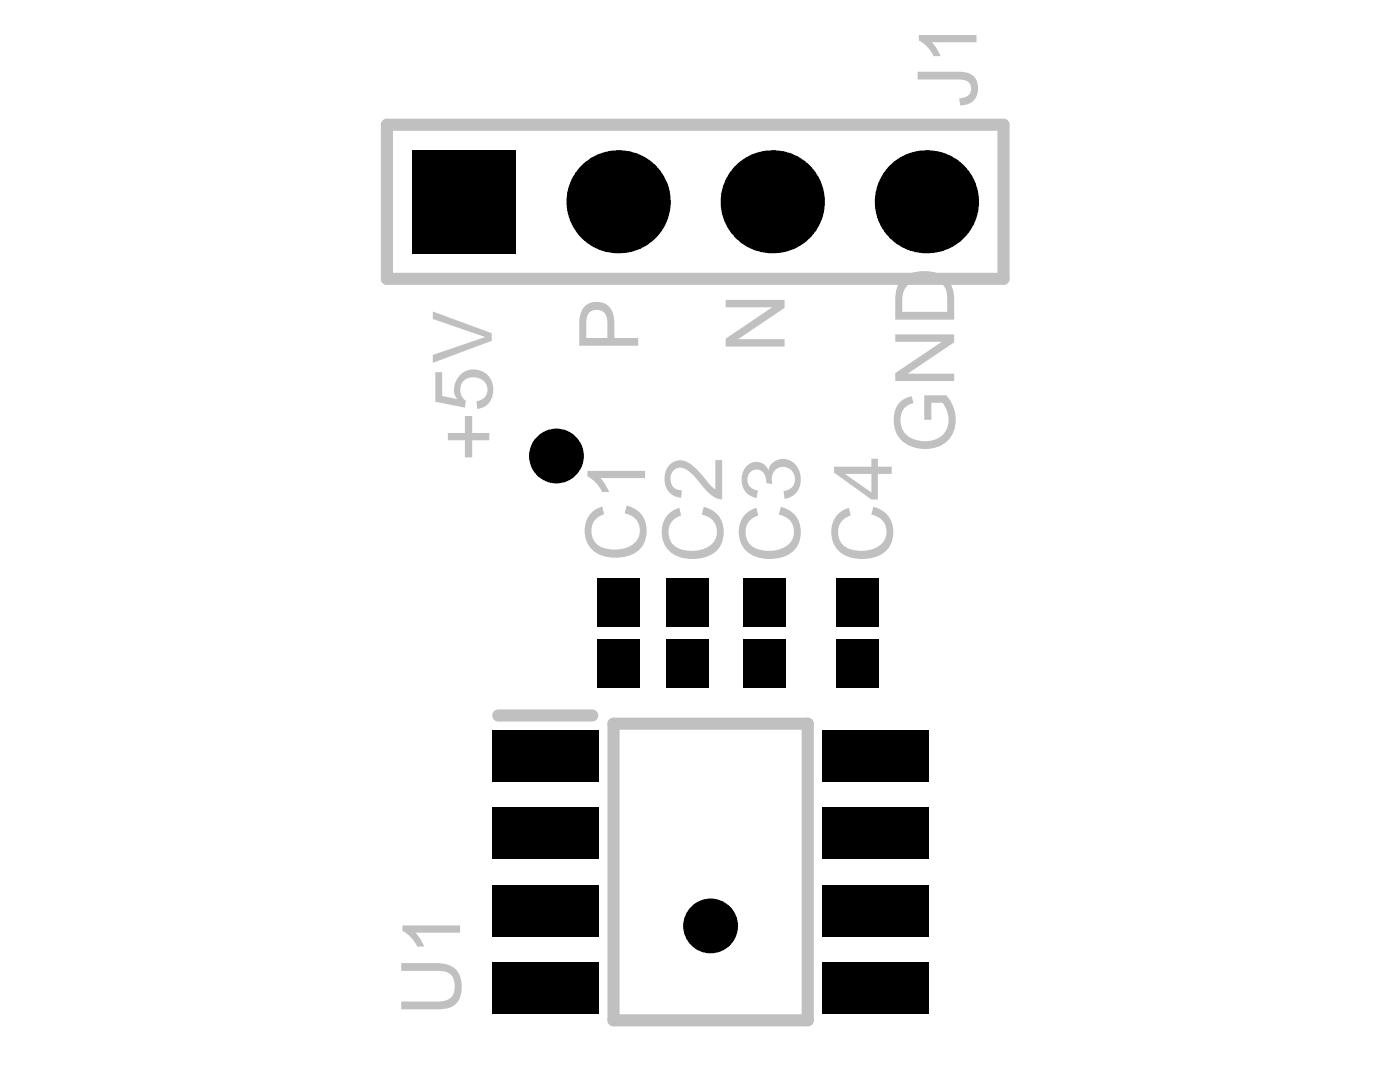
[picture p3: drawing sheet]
<svg xmlns="http://www.w3.org/2000/svg" width="279mm" height="216mm" viewBox="0 0 279 216" stroke-linecap="round" stroke-linejoin="round" font-family="sans-serif">
<defs><g id="words">
<g font-size="16.4" fill="#c0c0c0">
<text x="194.9" y="21.3" transform="rotate(-90 194.9 21.3)">J1</text>
<text x="127.4" y="70.4" transform="rotate(-90 127.4 70.4)">P</text>
<text x="156.6" y="70.4" transform="rotate(-90 156.6 70.4)">N</text>
<text x="98.1" y="91.9" transform="rotate(-90 98.1 91.9)">+5V</text>
<text x="190.4" y="90.4" transform="rotate(-90 190.4 90.4)">GND</text>
<text x="128.7" y="112" transform="rotate(-90 128.7 112)">C1</text>
<text x="144.1" y="112.3" transform="rotate(-90 144.1 112.3)">C2</text>
<text x="159.5" y="112.3" transform="rotate(-90 159.5 112.3)">C3</text>
<text x="178" y="112.3" transform="rotate(-90 178 112.3)">C4</text>
<text x="91.8" y="202.7" transform="rotate(-90 91.8 202.7)">U1</text>
</g>
</g></defs>
<g fill="#000">
<circle cx="123.4" cy="40.3" r="10.3"/>
<circle cx="154.1" cy="40.3" r="10.3"/>
<circle cx="184.9" cy="40.3" r="10.3"/>
<circle cx="111.1" cy="91" r="5.5"/>
<circle cx="141.8" cy="184.8" r="5.5"/>
</g>
<g fill="#000">
<path d="M82.3 30h20.6v20.6h-20.6z" fill-rule="evenodd"/>
<path d="M119.1 115.4h8.5v9.8h-8.5z" fill-rule="evenodd"/>
<path d="M120.3 116.7h6.1v7.2h-6.1z" fill-rule="evenodd"/>
<path d="M132.9 115.4h8.6v9.8h-8.6z" fill-rule="evenodd"/>
<path d="M134.2 116.7h6v7.2h-6z" fill-rule="evenodd"/>
<path d="M148.3 115.4h8.5v9.8h-8.5z" fill-rule="evenodd"/>
<path d="M149.6 116.7h6v7.2h-6z" fill-rule="evenodd"/>
<path d="M166.8 115.4h8.5v9.8h-8.5z" fill-rule="evenodd"/>
<path d="M168 116.7h6.1v7.2h-6.1z" fill-rule="evenodd"/>
<path d="M119.1 127.5h8.5v9.8h-8.5z" fill-rule="evenodd"/>
<path d="M120.3 128.8h6.1v7.2h-6.1z" fill-rule="evenodd"/>
<path d="M132.9 127.5h8.6v9.8h-8.6z" fill-rule="evenodd"/>
<path d="M134.2 128.8h6v7.2h-6z" fill-rule="evenodd"/>
<path d="M148.3 127.5h8.5v9.8h-8.5z" fill-rule="evenodd"/>
<path d="M149.6 128.8h6v7.2h-6z" fill-rule="evenodd"/>
<path d="M166.8 127.5h8.5v9.8h-8.5z" fill-rule="evenodd"/>
<path d="M168 128.8h6.1v7.2h-6.1z" fill-rule="evenodd"/>
<path d="M98.2 145.8h21.2v10.3h-21.2z" fill-rule="evenodd"/>
<path d="M99.4 147h18.8v7.9h-18.8z" fill-rule="evenodd"/>
<path d="M164.2 145.8h21.2v10.3h-21.2z" fill-rule="evenodd"/>
<path d="M165.4 147h18.8v7.9h-18.8z" fill-rule="evenodd"/>
<path d="M98.2 176.5h21.2v10.3h-21.2z" fill-rule="evenodd"/>
<path d="M98.2 161.1h21.2v10.4h-21.2z" fill-rule="evenodd"/>
<path d="M99.4 177.7h18.8v7.9h-18.8z" fill-rule="evenodd"/>
<path d="M99.4 162.4h18.8v7.8h-18.8z" fill-rule="evenodd"/>
<path d="M164.2 176.5h21.2v10.3h-21.2z" fill-rule="evenodd"/>
<path d="M164.2 161.1h21.2v10.4h-21.2z" fill-rule="evenodd"/>
<path d="M165.4 177.7h18.8v7.9h-18.8z" fill-rule="evenodd"/>
<path d="M165.4 162.4h18.8v7.8h-18.8z" fill-rule="evenodd"/>
<path d="M98.2 191.9h21.2v10.3h-21.2z" fill-rule="evenodd"/>
<path d="M99.4 193.1h18.8v7.9h-18.8z" fill-rule="evenodd"/>
<path d="M164.2 191.9h21.2v10.3h-21.2z" fill-rule="evenodd"/>
<path d="M165.4 193.1h18.8v7.9h-18.8z" fill-rule="evenodd"/>
</g>
<path d="M77.2 24.9h123.1v30.7h-123.1zM99.4 142.8h18.8M122.4 144.4h38.8v59.2h-38.8z" fill="none" stroke="#c0c0c0" stroke-width="2.4"/>
<use href="#words"/>
</svg>
